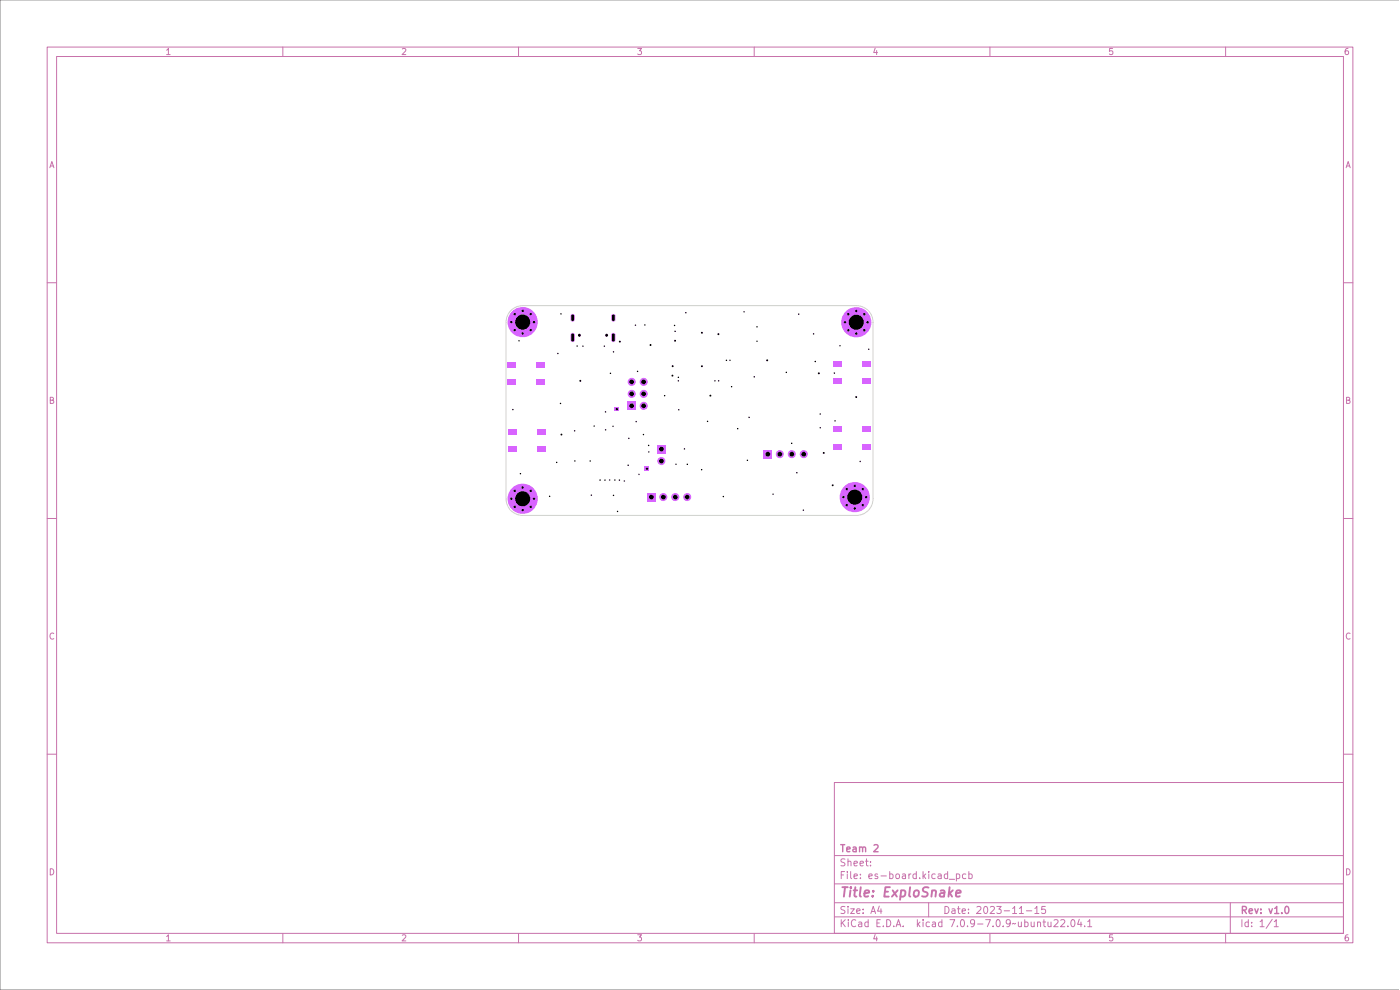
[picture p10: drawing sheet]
<svg xmlns="http://www.w3.org/2000/svg" width="297mm" height="210mm" viewBox="0 0 297 210" stroke-linecap="round" stroke-linejoin="round" font-family="sans-serif">
<g fill="none" stroke="#c872ab" stroke-width=".21">
<path d="M10 10h277v190h-277zM12 12h273v186h-273zM35.3 10.6l.4-.3v1.3M35.3 11.6h.8M60 10v2M85.3 10.4l.5-.1 .3 .3-.8 1h.8M110 10v2M135.3 10.3h.8l-.4 .5 .3 .1v.6l-.2 .1-.5-.1M160 10v2M185.7 10.2l-.3 .9h.8M186 10.7v.9M210 10v2"/>
<path d="M236 10.3h-.6v.6l.6-.1v.7l-.2 .1-.4-.1M260 10v2M286 10.3h-.4l-.2 .3v.7l.2 .3 .4-.1 .1-.5-.1-.2h-.4l-.2 .2M10.6 35.6l.4-1.3 .4 1.3M10.7 35.2h.6M285.6 35.6l.4-1.3 .4 1.3M285.7 35.2h.6M10 60h2M285 60h2M10.7 84.9l.5-.1 .1-.4-.6-.1v1.3h.5l.2-.5-.3-.2M285.7 84.9l.5-.1 .1-.4-.6-.1v1.3h.5l.2-.5-.3-.2M10 110h2"/>
<path d="M285 110h2M11.4 134.4a.58 .58 0 0 0-.8 .5 .58 .58 0 0 0 .8 .6M286.4 134.4a.58 .58 0 0 0-.8 .5 .58 .58 0 0 0 .8 .6M10 160h2M285 160h2M177 166h108v32h-108zM10.7 184.3a.66 .66 0 0 1 .7 .6 .66 .66 0 0 1-.7 .7zM35.3 198.7l.4-.4v1.3M35.3 199.6h.8M60 198v2M85.3 198.4l.5-.1 .3 .4-.8 .9h.8M110 198v2"/>
<path d="M135.3 198.3h.8l-.4 .5 .3 .1v.6l-.2 .1-.5-.1M160 198v2M177 194.5h108M177 191.5h108M177 187.5h108M177 181.5h108M178.5 195.1v1.5M178.5 185.6h.5M178.7 195.7l.6 .9M179.2 184.9h-.7v1.5M179.2 192.3h-.5l-.2 .1v.4l.6 .3 .1 .4-.2 .3-.6-.1M179.2 182.2h-.5l-.2 .1v.4l.6 .3 .1 .4-.2 .3-.6-.1"/>
<path d="M179.3 195.1l-.8 .8M179.7 184.9v.1M179.7 185.4v1M179.9 192.3v.1M179.9 182.8l.2-.1h.4v1M179.9 182.2v1.5M179.9 192.8v1M180 195.1v.1M180 195.6v1M180.5 192.8h.8l-.8 1h.8M180.5 184.9v1.3l.2 .2M181.2 185.9l.7-.2-.1-.3h-.4l-.2 .2 .1 .7h.5"/>
<path d="M181.2 183.2l.7-.2-.1-.3h-.4l-.2 .2 .1 .7h.5M181.5 195.2a.71 .71 0 0 0-1 .5 .71 .71 0 0 0 .8 .9l.2-.2M181.7 193.3l.8-.2-.1-.3h-.4l-.3 .2 .1 .7h.6M182.2 195.6h.5l.1 1M182.5 183.2l.7-.2-.1-.3h-.4l-.2 .2v.7h.6M182.5 186.2v.2M182.5 185.4v.2M182.8 195.9l-.5 .1-.2 .2 .2 .4 .5-.1M183.1 193.6v.2M183.1 192.8v.2M183.6 182.7h.6M183.8 182.2v1.3l.4 .2"/>
<path d="M184.2 195.6h-.5l-.2 .3 .1 .6h.6M184.2 195.1v1.5M184.3 185.9l.7-.2v-.3h-.5l-.2 .2 .1 .7h.6M184.7 183.5v.2M184.7 182.7v.2M184.7 193.8l.5-1.5 .5 1.5M184.9 193.3h.7M185.7 198.2l-.3 1h.8M186 198.7v.9M186 195.8h.5M186.2 185.4h-.4l-.2 .2 .1 .2 .5 .1v.4h-.6M186.5 192.2l-.3 1.1h.9"/>
<path d="M186.7 195.1h-.7v1.5h.7M186.9 192.8v1M186.9 185.8h1.1M187.4 196.4v.2M188.1 195.1a.76 .76 0 0 1 .9 .7 .76 .76 0 0 1-.9 .8zM188.7 185.4h.5l.3 .3-.2 .6h-.6M188.7 184.9v1.5M189.6 196.4v.2M190.1 196.6l.5-1.5 .5 1.5M190.1 185.5l.2-.1 .4 .1 .1 .6-.1 .2-.4 .1-.2-.2zM190.2 196.1h.8M191.5 185.4h.5l.1 1"/>
<path d="M191.6 196.4v.2M192.1 185.7l-.5 .1-.2 .2 .2 .4 .5-.1M192.8 185.4v1M193.2 185.4l-.4 .3M194.4 185.4h-.4l-.3 .3 .1 .6h.6M194.4 184.9v1.5M194.6 195.1v1.5M194.7 196l.5 .6M195.1 186.2v.2M195.2 195.6l-.6 .5M195.8 195.1v.1M195.8 184.9v1.5"/>
<path d="M195.8 195.6v1M196 185.8l.4 .6M196.4 185.4l-.6 .5M197 191.5v3M197 184.9v.1M197 185.4v1M197.2 195.6h-.5l-.2 .3 .1 .6h.6M197.8 195.6h.6l.1 1M198.4 185.4h-.4l-.3 .3 .1 .6h.6M198.5 195.9l-.5 .1-.3 .2 .3 .4 .5-.1M199 185.4h.6l.1 1M199.7 185.7l-.5 .1-.2 .2 .2 .4 .5-.1"/>
<path d="M199.8 195.6h-.4l-.3 .3 .1 .6h.6M199.8 195.1v1.5M200.5 192.3a.76 .76 0 0 1 .8 .7 .76 .76 0 0 1-.8 .8zM201 185.4h-.4l-.3 .3 .2 .6h.5M201 184.9v1.5M201.4 186.5h1.1M201.5 195.1h1l-.6 1.5M202 192.8h.5l.1 1M202.6 193.1l-.5 .1-.2 .2 .2 .4 .5-.1M202.9 185.4h.4l.3 .3-.1 .6h-.6M202.9 185.4v1.5M203.1 196.4v.2"/>
<path d="M203.1 192.8h.6M203.3 192.3v1.3l.4 .2M204 195.1h.1a.8 .8 0 0 1 .5 .7 .8 .8 0 0 1-.5 .8 1 1 0 0 1-.1-1.5zM204.1 193.3l.7-.2v-.3h-.5l-.2 .2 .1 .7h.6M204.9 185.4h-.4l-.3 .3 .1 .6h.6M205.2 196.4v.2M205.5 193.6v.2M205.5 192.8v.2M205.5 185.4h.5l.2 .3-.1 .6h-.6M205.5 184.9v1.5M206.7 195.7l-.2 .3-.5-.1-.1-.2v-.3l.3-.3h.4l.1 .3a1.09 1.09 0 0 1-.2 1.1l-.5 .1M207.2 192.4l.6-.1 .3 .4-.9 1.1h.9"/>
<path d="M207.4 196h1.1M208.9 192.3h.1a.8 .8 0 0 1 .6 .7 .8 .8 0 0 1-.6 .8 1 1 0 0 1-.1-1.5zM209.1 195.1h1l-.6 1.5M210 198v2M210.1 192.4l.6-.1 .3 .4-1 1.1h1M210.7 196.4v.2M211.5 192.3h.9l-.5 .5 .4 .2v.6l-.2 .2-.6-.2M211.5 195.2l.2-.1a.8 .8 0 0 1 .5 .7 .8 .8 0 0 1-.5 .8l-.2-.2-.2-.4zM212.8 196.4v.2M213 193.2h1.2M214.3 195.7l-.3 .3-.4-.1-.1-.2v-.3l.2-.3h.5l.1 .3a1.09 1.09 0 0 1-.3 1.1l-.4 .1M214.8 192.7l.4-.4v1.5"/>
<path d="M214.8 193.8h.9M215.5 195.9l-.8 .1M216 195.6l.1 .9 .4 .1 .2-.2M216.2 192.7l.5-.4v1.5M216.2 193.8h.9M216.7 195.6v1M217.4 195.6h.4l.3 .3-.1 .6h-.6M217.4 195.1v1.5M217.7 193.2h1.2M218.7 195.6l.1 .9 .4 .1 .2-.2M219.4 195.6v1M219.5 192.7l.5-.4v1.5"/>
<path d="M219.5 193.8h.9M220.1 195.7l.2-.1h.4v1M220.1 195.6v1M221.2 195.6h.6M221.5 195.1v1.3l.3 .2M221.7 192.3h-.7v.7l.2-.2 .5 .1 .1 .2-.1 .5-.2 .2-.5-.2M222.3 195.6l.1 .9 .3 .1 .3-.2M223 195.6v1M223.6 195.2l.6-.1 .3 .4-1 1.1h1M225 195.2l.6-.1 .3 .4-.9 1.1h.9M226.5 196.4v.2M227.4 195.1h.1a.8 .8 0 0 1 .6 .7 .8 .8 0 0 1-.6 .8 1 1 0 0 1-.1-1.5z"/>
<path d="M229 195l-.4 1.1h.9M229.3 195.6v1M230.1 196.4v.2M230.7 195.5l.5-.4v1.5M230.7 196.6h.9M236 198.3h-.6v.6l.6-.1v.7l-.2 .1-.4-.1M260 198v2M261 191.5v6.5M263.5 195.1v1.5M264.8 195.6h-.4l-.3 .3 .1 .6h.6M264.8 195.1v1.5M265.5 196.4v.2"/>
<path d="M265.5 195.6v.2M267.3 195.5l.4-.4v1.5M267.3 196.6h.9M269.9 195l-1.3 1.9M270.3 195.5l.4-.4v1.5M270.3 196.6h.9M285.7 184.3a.66 .66 0 0 1 .7 .6 .66 .66 0 0 1-.7 .7zM286 198.3h-.4l-.2 .3v.7l.2 .3 .4-.1 .1-.5-.1-.2h-.4l-.2 .2"/>
</g>
<g fill="none" stroke="#c872ab" stroke-width=".3">
<path d="M178.3 179.2h.9M178.8 179.2v1.5M181 179.7h.6v1M182.3 179.8l.3-.1h.3l.1 1M182.3 179.7v1M183 179.9l.2-.2h.4v1M185.4 179.3l.6-.1 .3 .4-1 1.1h1M179.6 180.2l.7-.2v-.3h-.4l-.3 .2 .1 .7h.6M181.6 180l-.5 .1-.2 .2 .2 .4 .5-.1M263.6 193.1l.7-.1 .1-.2-.1-.4-.7-.1v1.5M263.9 193.1l.5 .7M265 193.3l.7-.2-.1-.3h-.4l-.2 .2 .1 .7h.5"/>
<path d="M266.2 192.8l.4 1 .3-1M267.5 193.6v.2M267.5 192.8v.2M269.2 192.8l.4 1 .3-1M270.4 192.7l.5-.4v1.5M270.4 193.8h.9M271.9 193.6v.2M272.7 192.4l.2-.1a.8 .8 0 0 1 .5 .7 .8 .8 0 0 1-.5 .8l-.3-.6z"/>
</g>
<g fill="none" stroke="#c872ab" stroke-width=".4">
<path d="M178.7 188.2h1.1M179.3 188.2l-.3 2M180.4 188.9l-.1 1.3M180.5 188.2v.2M181.1 188.9h.8M181.5 188.2l-.3 1.7 .1 .2 .4 .1M182.6 188.2l-.2 1.7 .2 .3M183.4 189.5l1-.2-.1-.3h-.7l-.3 .9 .3 .3 .6-.1M185.1 190v.2M185.3 189l-.1 .1M187.7 189.1h.7M188.8 188.2h-1l-.2 2h.9"/>
<path d="M189.4 188.9l.9 1.3M190.4 188.9l-1.2 1.3M191.2 189h.7l.2 .2-.1 .6a.66 .66 0 0 1-1 .3M191.2 188.9l-.3 2M193.1 188.2l-.2 1.7 .2 .3M194 189.1l.1-.1a.51 .51 0 0 1 .8 .2v.6l-.3 .3a.5 .5 0 0 1-.8-.3zM197 188.3a.85 .85 0 0 0-1.1 .1l-.1 .6 .9 .4v.6a.86 .86 0 0 1-1.1 .1M197.7 189.1l.3-.2 .5 .1-.1 1.2M197.8 188.9l-.2 1.3M199.6 189h.7v1.2M200.4 189.3l-.7 .1a.4 .4 0 0 0-.3 .4 .4 .4 0 0 0 .2 .4l.7-.1M201.5 188.2l-.3 2"/>
<path d="M201.5 189.4l.5 .8M202.1 188.9l-.8 .7M202.8 189.5l1-.2-.1-.3-.5-.1-.3 .2-.1 1h.8"/>
</g>
<path d="M0 0h.1M0 0h296.7M0 0v210" fill="none" stroke="#848484" stroke-width=".21"/>
<path d="M110.9 109.3h70.8M110.9 109.3a3.5 3.5 0 0 1-3.5-3.5v-37.4a3.5 3.5 0 0 1 3.5-3.6h70.8a3.5 3.5 0 0 1 3.5 3.6v37.4a3.5 3.5 0 0 1-3.5 3.5" fill="none" stroke="#d0d2cd" stroke-width=".21"/>
<g fill="#d864ff">
<path d="M113.8 80.5h1.8v1.1h-1.8z"/>
<path d="M113.8 76.8h1.8v1.1h-1.8z"/>
<path d="M107.6 80.5h1.8v1.1h-1.8z"/>
<path d="M107.6 76.8h1.8v1.1h-1.8z"/>
<path d="M114 94.7h1.8v1.1h-1.8z"/>
<path d="M114 91h1.8v1.1h-1.8z"/>
<path d="M107.8 94.7h1.8v1.1h-1.8z"/>
<path d="M107.8 91h1.8v1.1h-1.8z"/>
<circle cx="108.5" cy="68.3" r=".41"/>
<circle cx="109.2" cy="66.6" r=".4"/>
<circle cx="109.2" cy="70" r=".4"/>
<circle cx="110.9" cy="70.7" r=".4"/>
<circle cx="110.9" cy="65.9" r=".4"/>
<circle cx="110.9" cy="68.3" r="3.2"/>
<circle cx="112.6" cy="66.6" r=".41"/>
<circle cx="112.6" cy="70" r=".4"/>
<circle cx="113.3" cy="68.3" r=".41"/>
<circle cx="122.9" cy="71.1" r=".3"/>
<circle cx="128.7" cy="71.1" r=".3"/>
</g>
<path d="M121.5 67v.8M121.5 71v1.1M130.1 67v.8M130.1 71v1.1" fill="none" stroke="#d864ff" stroke-width=".9"/>
<g fill="#d864ff">
<path d="M176.8 76.6h1.8v1.1h-1.8z"/>
<path d="M176.8 80.3h1.8v1.1h-1.8z"/>
<path d="M183 76.6h1.8v1.1h-1.8z"/>
<path d="M183 80.3h1.8v1.1h-1.8z"/>
<path d="M176.8 90.5h1.8v1.1h-1.8z"/>
<path d="M176.8 94.2h1.8v1.1h-1.8z"/>
<path d="M183 90.5h1.8v1.1h-1.8z"/>
<path d="M183 94.2h1.8v1.1h-1.8z"/>
<path d="M162 95.5h1.7v1.7h-1.7z"/>
<path d="M133.2 85.2h1.7v1.7h-1.7z"/>
<path d="M130.4 86.4h.9v.8h-.9z"/>
<path d="M137.3 104.6h1.7v1.7h-1.7z"/>
<path d="M139.5 94.4h1.7v1.7h-1.7z"/>
<path d="M136.8 99h.9v.9h-.9z"/>
<circle cx="165.4" cy="96.3" r=".85"/>
<circle cx="168" cy="96.3" r=".85"/>
<circle cx="170.5" cy="96.3" r=".85"/>
<circle cx="178.9" cy="105.5" r=".4"/>
<circle cx="179.6" cy="103.8" r=".4"/>
<circle cx="179.6" cy="107.2" r=".4"/>
<circle cx="181.3" cy="107.9" r=".4"/>
<circle cx="181.3" cy="103.1" r=".4"/>
<circle cx="181.3" cy="105.5" r="3.2"/>
<circle cx="183" cy="103.8" r=".4"/>
<circle cx="183" cy="107.2" r=".4"/>
<circle cx="183.7" cy="105.5" r=".4"/>
<circle cx="179.3" cy="68.4" r=".4"/>
<circle cx="180" cy="66.7" r=".4"/>
<circle cx="180" cy="70.1" r=".4"/>
<circle cx="181.7" cy="70.8" r=".4"/>
<circle cx="181.7" cy="66" r=".4"/>
<circle cx="181.7" cy="68.4" r="3.2"/>
<circle cx="183.4" cy="66.7" r=".4"/>
<circle cx="183.4" cy="70.1" r=".4"/>
<circle cx="184.1" cy="68.4" r=".41"/>
<circle cx="108.5" cy="105.8" r=".41"/>
<circle cx="109.2" cy="104.1" r=".4"/>
<circle cx="109.2" cy="107.5" r=".4"/>
<circle cx="110.9" cy="108.2" r=".4"/>
<circle cx="110.9" cy="103.4" r=".4"/>
<circle cx="110.9" cy="105.8" r="3.2"/>
<circle cx="112.6" cy="104.1" r=".4"/>
<circle cx="112.6" cy="107.5" r=".4"/>
<circle cx="113.3" cy="105.8" r=".41"/>
<circle cx="134" cy="83.5" r=".85"/>
<circle cx="136.5" cy="83.5" r=".85"/>
<circle cx="134" cy="81" r=".85"/>
<circle cx="136.5" cy="81" r=".85"/>
<circle cx="136.5" cy="86.1" r=".85"/>
<circle cx="140.7" cy="105.4" r=".85"/>
<circle cx="143.2" cy="105.4" r=".85"/>
<circle cx="145.8" cy="105.4" r=".85"/>
<circle cx="140.3" cy="97.8" r=".85"/>
</g>
<g fill="#000">
<circle cx="108.5" cy="68.3" r=".25"/>
<circle cx="109.2" cy="66.6" r=".25"/>
<circle cx="109.2" cy="70" r=".25"/>
<circle cx="110.1" cy="72.3" r=".15"/>
<circle cx="110.9" cy="68.3" r="1.6"/>
<circle cx="110.9" cy="70.7" r=".25"/>
<circle cx="110.9" cy="65.9" r=".25"/>
<circle cx="112.6" cy="66.6" r=".25"/>
<circle cx="112.6" cy="70" r=".25"/>
<circle cx="113.3" cy="68.3" r=".25"/>
<circle cx="118.4" cy="75" r=".15"/>
<circle cx="119" cy="66.6" r=".15"/>
<circle cx="122.4" cy="73.4" r=".15"/>
<circle cx="122.9" cy="71.1" r=".3"/>
<circle cx="123.7" cy="73.4" r=".15"/>
<circle cx="128.2" cy="73.4" r=".15"/>
<circle cx="128.7" cy="71.1" r=".3"/>
<circle cx="129.5" cy="79.2" r=".15"/>
<circle cx="130.2" cy="74.6" r=".15"/>
<circle cx="131.5" cy="72.5" r=".2"/>
<circle cx="134.8" cy="69" r=".15"/>
<circle cx="135.3" cy="78.8" r=".15"/>
<circle cx="136.8" cy="68.9" r=".15"/>
<circle cx="138" cy="73.2" r=".2"/>
<circle cx="142.7" cy="79.7" r=".2"/>
<circle cx="142.7" cy="77.7" r=".2"/>
<circle cx="143.1" cy="69" r=".15"/>
<circle cx="143.2" cy="72.3" r=".2"/>
<circle cx="143.2" cy="70.3" r=".15"/>
<circle cx="145.5" cy="66.3" r=".15"/>
<circle cx="148.9" cy="70.6" r=".2"/>
<circle cx="148.9" cy="77.7" r=".2"/>
<circle cx="152.4" cy="70.9" r=".2"/>
<circle cx="154.1" cy="76.4" r=".15"/>
<circle cx="154.9" cy="76.4" r=".15"/>
<circle cx="157.9" cy="66.1" r=".15"/>
<circle cx="160" cy="79.9" r=".15"/>
<circle cx="160.6" cy="72.4" r=".15"/>
<circle cx="160.6" cy="69.3" r=".15"/>
<circle cx="162.8" cy="76.4" r=".2"/>
<circle cx="166.8" cy="79" r=".15"/>
<circle cx="169.4" cy="66.6" r=".15"/>
<circle cx="172.6" cy="70.8" r=".15"/>
<circle cx="173" cy="76.7" r=".15"/>
<circle cx="173.7" cy="79.2" r=".2"/>
<circle cx="177" cy="79.1" r=".15"/>
<circle cx="178.2" cy="73.3" r=".15"/>
<circle cx="179.3" cy="68.4" r=".25"/>
<circle cx="180" cy="66.7" r=".25"/>
<circle cx="180" cy="70.1" r=".25"/>
<circle cx="181.7" cy="68.4" r="1.6"/>
<circle cx="181.7" cy="70.8" r=".25"/>
<circle cx="181.7" cy="66" r=".25"/>
<circle cx="183.4" cy="66.7" r=".25"/>
<circle cx="183.4" cy="70.1" r=".25"/>
<circle cx="184.1" cy="68.4" r=".25"/>
<circle cx="184.3" cy="74.1" r=".15"/>
<circle cx="108.8" cy="86.9" r=".15"/>
<circle cx="118.1" cy="98.1" r=".15"/>
<circle cx="118.9" cy="85.6" r=".15"/>
<circle cx="119.1" cy="92.2" r=".2"/>
<circle cx="121.9" cy="91.4" r=".15"/>
<circle cx="122" cy="97.8" r=".15"/>
<circle cx="123.1" cy="80.8" r=".2"/>
<circle cx="125.2" cy="97.8" r=".15"/>
<circle cx="126.1" cy="90.4" r=".15"/>
<circle cx="128.5" cy="87.4" r=".15"/>
<circle cx="128.5" cy="91.2" r=".15"/>
<circle cx="130.1" cy="90.4" r=".15"/>
<circle cx="130.9" cy="86.8" r=".25"/>
<circle cx="133.3" cy="98.7" r=".15"/>
<circle cx="133.4" cy="93" r=".15"/>
<circle cx="134" cy="86.1" r=".5"/>
<circle cx="134" cy="81" r=".5"/>
<circle cx="134" cy="83.5" r=".5"/>
<circle cx="135" cy="89.4" r=".15"/>
<circle cx="136.5" cy="92.2" r=".15"/>
<circle cx="136.5" cy="86.1" r=".5"/>
<circle cx="136.5" cy="81" r=".5"/>
<circle cx="136.5" cy="83.5" r=".5"/>
<circle cx="137.3" cy="99.4" r=".25"/>
<circle cx="137.6" cy="94.5" r=".15"/>
<circle cx="137.6" cy="95.9" r=".15"/>
<circle cx="140.3" cy="97.8" r=".5"/>
<circle cx="140.3" cy="95.3" r=".5"/>
<circle cx="141" cy="83.9" r=".15"/>
<circle cx="143.4" cy="98.5" r=".15"/>
<circle cx="143.9" cy="80.8" r=".15"/>
<circle cx="143.9" cy="80" r=".15"/>
<circle cx="144" cy="86.9" r=".15"/>
<circle cx="145.2" cy="95.2" r=".15"/>
<circle cx="145.8" cy="98.5" r=".15"/>
<circle cx="148.9" cy="99.6" r=".15"/>
<circle cx="150.1" cy="89.4" r=".15"/>
<circle cx="150.7" cy="83.9" r=".2"/>
<circle cx="151.7" cy="80.8" r=".15"/>
<circle cx="152.5" cy="80.8" r=".15"/>
<circle cx="155.2" cy="82" r=".15"/>
<circle cx="156.5" cy="90.9" r=".15"/>
<circle cx="158.6" cy="97.6" r=".15"/>
<circle cx="158.9" cy="88.5" r=".15"/>
<circle cx="162.9" cy="96.3" r=".5"/>
<circle cx="165.4" cy="96.3" r=".5"/>
<circle cx="168" cy="94" r=".15"/>
<circle cx="168" cy="96.3" r=".5"/>
<circle cx="170.5" cy="96.3" r=".5"/>
<circle cx="174" cy="87.8" r=".15"/>
<circle cx="174" cy="90.7" r=".15"/>
<circle cx="174.8" cy="96.1" r=".2"/>
<circle cx="177.2" cy="89.3" r=".15"/>
<circle cx="181.6" cy="84.2" r=".2"/>
<circle cx="182.5" cy="97.9" r=".15"/>
<circle cx="108.5" cy="105.8" r=".25"/>
<circle cx="109.2" cy="107.5" r=".25"/>
<circle cx="109.2" cy="104.1" r=".25"/>
<circle cx="110.4" cy="100.5" r=".15"/>
<circle cx="110.9" cy="108.2" r=".25"/>
<circle cx="110.9" cy="105.8" r="1.6"/>
<circle cx="110.9" cy="103.4" r=".25"/>
<circle cx="112.6" cy="107.5" r=".25"/>
<circle cx="112.6" cy="104.1" r=".25"/>
<circle cx="113.3" cy="105.8" r=".25"/>
<circle cx="116.6" cy="105.3" r=".15"/>
<circle cx="125.5" cy="105" r=".15"/>
<circle cx="127.3" cy="101.8" r=".15"/>
<circle cx="128.3" cy="101.8" r=".15"/>
<circle cx="129.3" cy="101.8" r=".15"/>
<circle cx="130.2" cy="105.1" r=".15"/>
<circle cx="130.5" cy="101.8" r=".15"/>
<circle cx="131" cy="108.5" r=".15"/>
<circle cx="131.4" cy="101.8" r=".15"/>
<circle cx="132.5" cy="102" r=".15"/>
<circle cx="135.6" cy="100.6" r=".15"/>
<circle cx="138.2" cy="105.4" r=".5"/>
<circle cx="140.7" cy="105.4" r=".5"/>
<circle cx="143.2" cy="105.4" r=".5"/>
<circle cx="145.8" cy="105.4" r=".5"/>
<circle cx="153.5" cy="105.3" r=".15"/>
<circle cx="164" cy="104.8" r=".15"/>
<circle cx="169.1" cy="100.3" r=".15"/>
<circle cx="170.4" cy="108.2" r=".15"/>
<circle cx="176.7" cy="102.9" r=".2"/>
<circle cx="178.9" cy="105.5" r=".25"/>
<circle cx="179.6" cy="103.8" r=".25"/>
<circle cx="179.6" cy="107.2" r=".25"/>
<circle cx="181.3" cy="105.5" r="1.6"/>
<circle cx="181.3" cy="103.1" r=".25"/>
<circle cx="181.3" cy="107.9" r=".25"/>
<circle cx="183" cy="103.8" r=".25"/>
<circle cx="183" cy="107.2" r=".25"/>
<circle cx="183.7" cy="105.5" r=".25"/>
</g>
<path d="M121.5 67v.8M121.5 71v1.1M130.1 67v.8M130.1 71v1.1" fill="none" stroke="#000" stroke-width=".6"/>
</svg>
